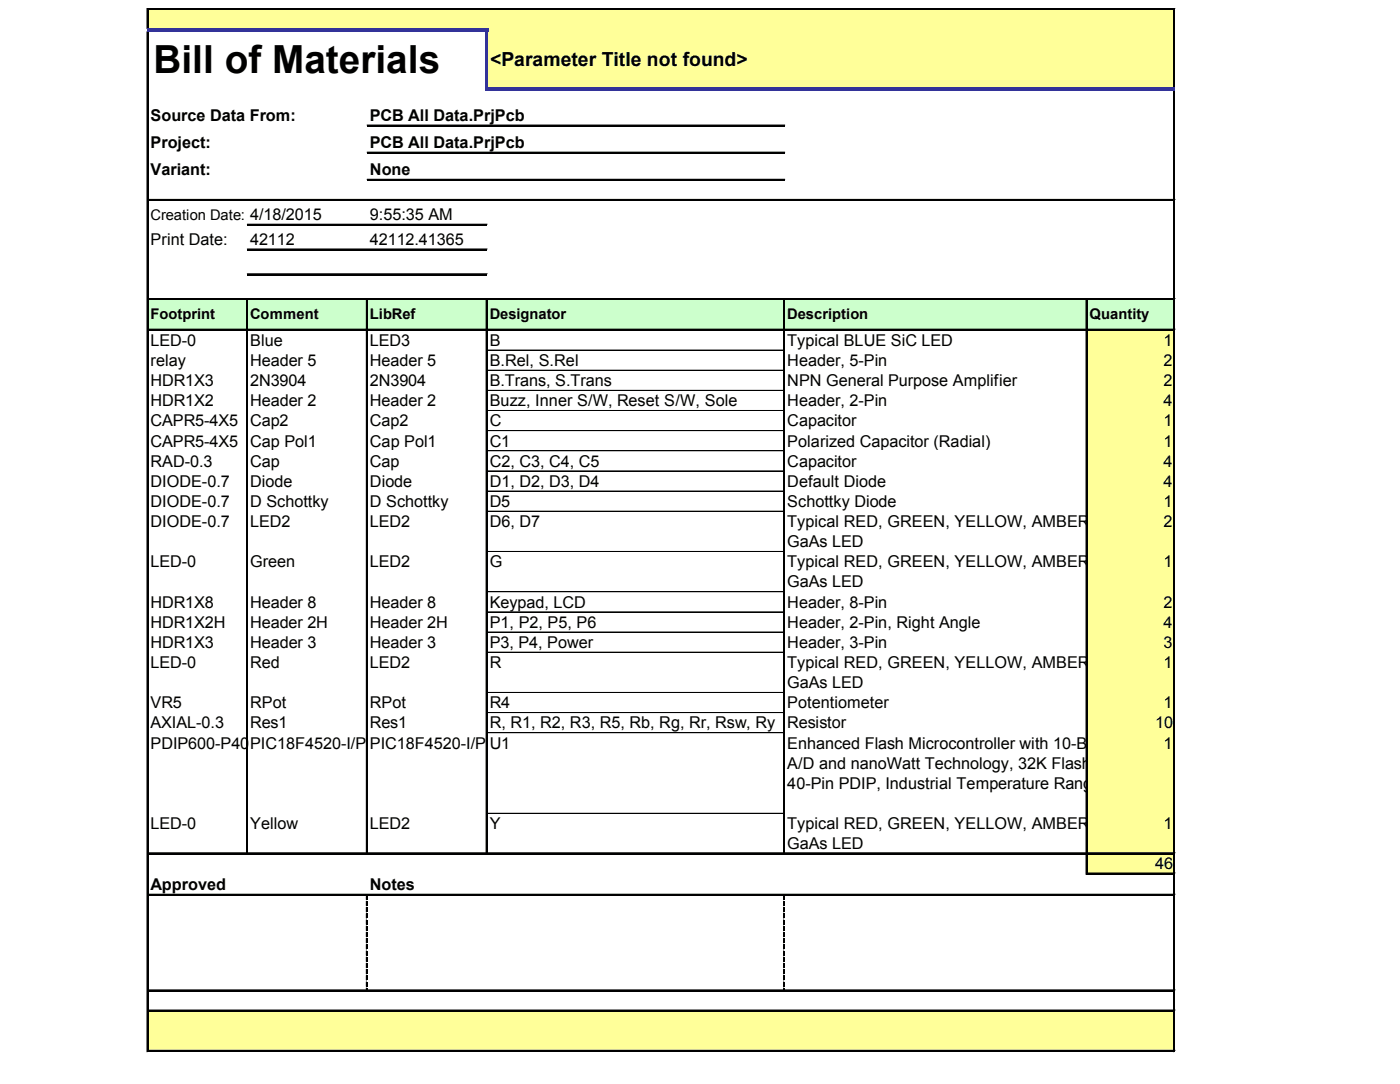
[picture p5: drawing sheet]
<svg xmlns="http://www.w3.org/2000/svg" width="279mm" height="216mm" viewBox="0 0 279 216" stroke-linecap="round" stroke-linejoin="round" font-family="sans-serif">
<defs><g id="words">
<text font-size="7.7" x="30.6" y="14.5">Bill of Materials</text>
<text font-size="3.9" x="97.7" y="13.2">&lt;Parameter Title not found&gt;</text>
<g font-size="3.2">
<text x="30" y="24.1">Source Data From:</text>
<text x="30" y="29.5">Project:</text>
<text x="73.7" y="24.1">PCB All Data.PrjPcb</text>
<text x="73.7" y="29.5">PCB All Data.PrjPcb</text>
<text x="30" y="34.9">Variant:</text>
<text x="73.7" y="34.9">None</text>
<text x="73.7" y="43.9">9:55:35 AM</text>
<text x="30" y="48.8">Print Date:</text>
<text x="49.9" y="48.8">42112</text>
<text x="73.7" y="48.8">42112.41365</text>
<text x="30" y="68.9">LED-0</text>
<text x="49.9" y="68.9">Blue</text>
<text x="73.7" y="68.9">LED3</text>
<text x="97.6" y="68.9">B</text>
<text x="156.9" y="68.9">Typical BLUE SiC LED</text>
<text x="231.9" y="68.9">1</text>
<text x="30" y="72.9">relay</text>
<text x="30" y="76.9">HDR1X3</text>
<text x="49.9" y="72.9">Header 5</text>
<text x="49.9" y="76.9">2N3904</text>
<text x="73.7" y="72.9">Header 5</text>
<text x="73.7" y="76.9">2N3904</text>
<text x="97.6" y="72.9">B.Rel, S.Rel</text>
<text x="97.6" y="76.9">B.Trans, S.Trans</text>
<text x="156.9" y="72.9">Header, 5-Pin</text>
<text x="156.9" y="76.9">NPN General Purpose Amplifier</text>
<text x="231.9" y="72.9">2</text>
<text x="231.9" y="76.9">2</text>
<text x="30" y="80.9">HDR1X2</text>
<text x="49.9" y="80.9">Header 2</text>
<text x="73.7" y="80.9">Header 2</text>
<text x="97.6" y="80.9">Buzz, Inner S/W, Reset S/W, Sole</text>
<text x="156.9" y="80.9">Header, 2-Pin</text>
<text x="231.9" y="80.9">4</text>
<text x="30" y="84.9">CAPR5-4X5</text>
<text x="30" y="88.9">CAPR5-4X5</text>
<text x="49.9" y="84.9">Cap2</text>
<text x="49.9" y="88.9">Cap Pol1</text>
<text x="73.7" y="84.9">Cap2</text>
<text x="73.7" y="88.9">Cap Pol1</text>
<text x="97.6" y="84.9">C</text>
<text x="97.6" y="88.9">C1</text>
<text x="156.9" y="84.9">Capacitor</text>
<text x="156.9" y="88.9">Polarized Capacitor (Radial)</text>
<text x="231.9" y="84.9">1</text>
<text x="231.9" y="88.9">1</text>
<text x="30" y="92.9">RAD-0.3</text>
<text x="49.9" y="92.9">Cap</text>
<text x="73.7" y="92.9">Cap</text>
<text x="97.6" y="92.9">C2, C3, C4, C5</text>
<text x="156.9" y="92.9">Capacitor</text>
<text x="231.9" y="92.9">4</text>
<text x="30" y="97">DIODE-0.7</text>
<text x="30" y="101">DIODE-0.7</text>
<text x="49.9" y="97">Diode</text>
<text x="49.9" y="101">D Schottky</text>
<text x="73.7" y="97">Diode</text>
<text x="73.7" y="101">D Schottky</text>
<text x="97.6" y="97">D1, D2, D3, D4</text>
<text x="97.6" y="101">D5</text>
<text x="156.9" y="97">Default Diode</text>
<text x="156.9" y="101">Schottky Diode</text>
<text x="231.9" y="97">4</text>
<text x="231.9" y="101">1</text>
<text x="30" y="105">DIODE-0.7</text>
<text x="49.9" y="105">LED2</text>
<text x="73.7" y="105">LED2</text>
<text x="97.6" y="105">D6, D7</text>
<text x="156.9" y="105">Typical RED, GREEN, YELLOW, AMBER</text>
<text x="231.9" y="105">2</text>
<text x="30" y="113">LED-0</text>
<text x="49.9" y="113">Green</text>
<text x="73.7" y="113">LED2</text>
<text x="97.6" y="113">G</text>
<text x="156.9" y="109">GaAs LED</text>
<text x="156.9" y="113">Typical RED, GREEN, YELLOW, AMBER</text>
<text x="231.9" y="113">1</text>
<text x="156.9" y="117">GaAs LED</text>
<text x="30" y="121">HDR1X8</text>
<text x="30" y="125">HDR1X2H</text>
<text x="49.9" y="121">Header 8</text>
<text x="49.9" y="125">Header 2H</text>
<text x="73.7" y="121">Header 8</text>
<text x="73.7" y="125">Header 2H</text>
<text x="97.6" y="121">Keypad, LCD</text>
<text x="97.6" y="125">P1, P2, P5, P6</text>
<text x="156.9" y="121">Header, 8-Pin</text>
<text x="156.9" y="125">Header, 2-Pin, Right Angle</text>
<text x="231.9" y="121">2</text>
<text x="231.9" y="125">4</text>
<text x="30" y="129">HDR1X3</text>
<text x="49.9" y="129">Header 3</text>
<text x="73.7" y="129">Header 3</text>
<text x="97.6" y="129">P3, P4, Power</text>
<text x="156.9" y="129">Header, 3-Pin</text>
<text x="231.9" y="129">3</text>
<text x="30" y="133.1">LED-0</text>
<text x="49.9" y="133.1">Red</text>
<text x="73.7" y="133.1">LED2</text>
<text x="97.6" y="133.1">R</text>
<text x="156.9" y="133.1">Typical RED, GREEN, YELLOW, AMBER</text>
<text x="156.9" y="137.1">GaAs LED</text>
<text x="231.9" y="133.1">1</text>
<text x="30" y="141.1">VR5</text>
<text x="49.9" y="141.1">RPot</text>
<text x="73.7" y="141.1">RPot</text>
<text x="97.6" y="141.1">R4</text>
<text x="156.9" y="141.1">Potentiometer</text>
<text x="231.9" y="141.1">1</text>
<text x="30" y="145.1">AXIAL-0.3</text>
<text x="30" y="149.1">PDIP600-P40</text>
<text x="49.9" y="145.1">Res1</text>
<text x="49.9" y="149.1">PIC18F4520-I/P</text>
<text x="73.7" y="145.1">Res1</text>
<text x="73.7" y="149.1">PIC18F4520-I/P</text>
<text x="97.6" y="145.1">R, R1, R2, R3, R5, Rb, Rg, Rr, Rsw, Ry</text>
<text x="97.6" y="149.1">U1</text>
<text x="156.9" y="145.1">Resistor</text>
<text x="156.9" y="149.1">Enhanced Flash Microcontroller with 10-Bi</text>
<text x="230.3" y="145.1">10</text>
<text x="231.9" y="149.1">1</text>
<text x="156.9" y="153.1">A/D and nanoWatt Technology, 32K Flash,</text>
<text x="156.9" y="157.1">40-Pin PDIP, Industrial Temperature Range</text>
<text x="30" y="165.1">LED-0</text>
<text x="49.9" y="165.1">Yellow</text>
<text x="73.7" y="165.1">LED2</text>
<text x="97.6" y="165.1">Y</text>
<text x="156.9" y="165.1">Typical RED, GREEN, YELLOW, AMBER</text>
<text x="231.9" y="165.1">1</text>
<text x="156.9" y="169.2">GaAs LED</text>
<text x="230.3" y="173.2">46</text>
<text x="30" y="177.2">Approved</text>
<text x="73.7" y="177.2">Notes</text>
</g>
<g font-size="2.9">
<text x="30" y="43.9">Creation Date: 4/18/2015</text>
<text x="30" y="63.6">Footprint</text>
<text x="49.9" y="63.6">Comment</text>
<text x="73.7" y="63.6">LibRef</text>
<text x="97.6" y="63.6">Designator</text>
<text x="156.9" y="63.6">Description</text>
<text x="217.2" y="63.6">Quantity</text>
</g>
</g></defs>
<g fill="#ff9">
<path d="M29.5 1.9h204.7v4.2h-204.7z"/>
<path d="M97 6h137.2v11.9h-137.2z"/>
</g>
<path d="M29.5 59.6h204.7v6.2h-204.7z" fill="#cfc"/>
<g fill="#ff9">
<path d="M216.6 65.7h17.6v4.1h-17.6z"/>
<path d="M216.6 69.7h17.6v4.1h-17.6z"/>
<path d="M216.6 73.7h17.6v4.1h-17.6z"/>
<path d="M216.6 77.7h17.6v4.1h-17.6z"/>
<path d="M216.6 81.8h17.6v4h-17.6z"/>
<path d="M216.6 85.8h17.6v4.1h-17.6z"/>
<path d="M216.6 89.8h17.6v4.1h-17.6z"/>
<path d="M216.6 93.8h17.6v4.1h-17.6z"/>
<path d="M216.6 97.8h17.6v4.1h-17.6z"/>
<path d="M216.6 101.8h17.6v8.1h-17.6z"/>
<path d="M216.6 109.8h17.6v8.1h-17.6z"/>
<path d="M216.6 117.9h17.6v4h-17.6z"/>
<path d="M216.6 121.9h17.6v4.1h-17.6z"/>
<path d="M216.6 125.9h17.6v4.1h-17.6z"/>
<path d="M216.6 129.9h17.6v8.1h-17.6z"/>
<path d="M216.6 137.9h17.6v4.1h-17.6z"/>
<path d="M216.6 141.9h17.6v4.1h-17.6z"/>
<path d="M216.6 145.9h17.6v16.2h-17.6z"/>
<path d="M216.6 162h17.6v8.1h-17.6z"/>
<path d="M216.6 170h17.6v4.1h-17.6z"/>
<path d="M29.5 201.3h204.7v8.1h-204.7z"/>
</g>
<path d="M29.3 1.6v4.1M233.9 1.9v15.6" fill="none" stroke="#000" stroke-width=".2"/>
<path d="M29.4 1.6v4.1M234.1 1.9v15.6" fill="none" stroke="#000" stroke-width=".29"/>
<path d="M96.7 6.3h.6v11.8h-.6z" fill="#339"/>
<g fill="none" stroke="#000" stroke-width=".2">
<path d="M29.3 6.3v203.2M29.6 1.6h204.6M233.9 18.1v191.4M49.1 59.8v110.4M73 59.8v110.4M96.9 59.8v110.4M156.2 59.8v110.4M216.5 59.8v114.4M73 178.6v.6M73 179.5v.9M156.2 178.6v.6M156.2 179.5v.9"/>
<path d="M73 180.7v1M73 182v.9M73 183.2v.9M73 184.4v1M73 185.7v.9M73 186.9v.9M73 188.1v1M73 189.4v.9M73 190.6v.9M73 191.8v1M73 193.1v.9M73 194.3v.9"/>
<path d="M73 195.5v1M73 196.8v.5M156.2 180.7v1M156.2 182v.9M156.2 183.2v.9M156.2 184.4v1M156.2 185.7v.9M156.2 186.9v.9M156.2 188.1v1M156.2 189.4v.9M156.2 190.6v.9M156.2 191.8v1"/>
<path d="M156.2 193.1v.9M156.2 194.3v.9M156.2 195.5v1M156.2 196.8v.5"/>
</g>
<path d="M29.4 6.3v203.2M234.1 18.1v191.4M49.3 59.8v110.4M73.2 59.8v110.4M97 59.8v110.4M156.4 59.8v110.4M216.6 59.8v114.4" fill="none" stroke="#000" stroke-width=".29"/>
<g fill="#000">
<path d="M73 178.6h.3v.6h-.3zM73 179.5h.3v.9h-.3zM156.2 178.6h.3v.6h-.3zM156.2 179.5h.3v.9h-.3zM73 180.7h.3v1h-.3zM73 182h.3v.9h-.3zM73 183.2h.3v.9h-.3zM73 184.4h.3v1h-.3zM73 185.7h.3v.9h-.3zM73 186.9h.3v.9h-.3zM73 188.1h.3v1h-.3zM73 189.4h.3v.9h-.3z"/>
<path d="M73 190.6h.3v.9h-.3zM73 191.8h.3v1h-.3zM73 193.1h.3v.9h-.3zM73 194.3h.3v.9h-.3zM73 195.5h.3v1h-.3zM73 196.8h.3v.5h-.3zM156.2 180.7h.3v1h-.3zM156.2 182h.3v.9h-.3zM156.2 183.2h.3v.9h-.3zM156.2 184.4h.3v1h-.3zM156.2 185.7h.3v.9h-.3zM156.2 186.9h.3v.9h-.3z"/>
<path d="M156.2 188.1h.3v1h-.3zM156.2 189.4h.3v.9h-.3zM156.2 190.6h.3v.9h-.3zM156.2 191.8h.3v1h-.3zM156.2 193.1h.3v.9h-.3zM156.2 194.3h.3v.9h-.3zM156.2 195.5h.3v1h-.3zM156.2 196.8h.3v.5h-.3z"/>
</g>
<path d="M29.6 1.8h204.6" fill="none" stroke="#000" stroke-width=".31"/>
<g fill="#339">
<path d="M29.3 5.7h68v.6h-68z"/>
<path d="M97.3 17.5h136.9v.6h-136.9z"/>
</g>
<g fill="none" stroke="#000" stroke-width=".2">
<path d="M29.6 39.7h204.6M73.2 24.9h83.2M73.2 30.3h83.2M73.2 35.7h83.2M29.6 59.5h204.6M49.3 44.7h47.8M49.3 49.6h47.8M49.3 54.5h47.8M29.6 65.6h204.6M97.2 69.7h59M97.2 69.8h59M97.2 73.7l59 .1"/>
<path d="M97.2 77.7h59M97.2 77.8h59M97.2 81.8h59M97.2 85.8h59M97.2 89.8h59M97.2 93.8h59M97.2 97.8h59M97.2 101.8h59M97.2 101.9h59M97.2 109.8h59M97.2 109.9h59M97.2 117.9h59"/>
<path d="M97.2 121.9h59M97.2 125.9h59M97.2 129.9h59M97.2 137.9l59 .1M97.2 141.9h59M97.2 142h59M97.2 145.9l59 .1M29.6 169.8h204.6M29.6 178.1h204.6M97.2 162h59M216.8 173.9h17.4M29.6 197.2h204.6"/>
<path d="M29.6 201.2h204.6M29.6 209.2h204.6"/>
</g>
<g fill="none" stroke="#000" stroke-width=".31">
<path d="M29.6 39.9h204.6M73.2 25.1h83.2M73.2 30.5h83.2M73.2 35.9h83.2M29.6 59.6h204.6M49.3 44.8h47.8M49.3 49.7h47.8M49.3 54.7h47.8M29.6 65.7h204.6M29.6 170h204.6M29.6 178.3h204.6M216.8 174h17.4"/>
<path d="M29.6 197.3h204.6M29.6 201.3h204.6M29.6 209.3h204.6"/>
</g>
<use href="#words"/>
</svg>
